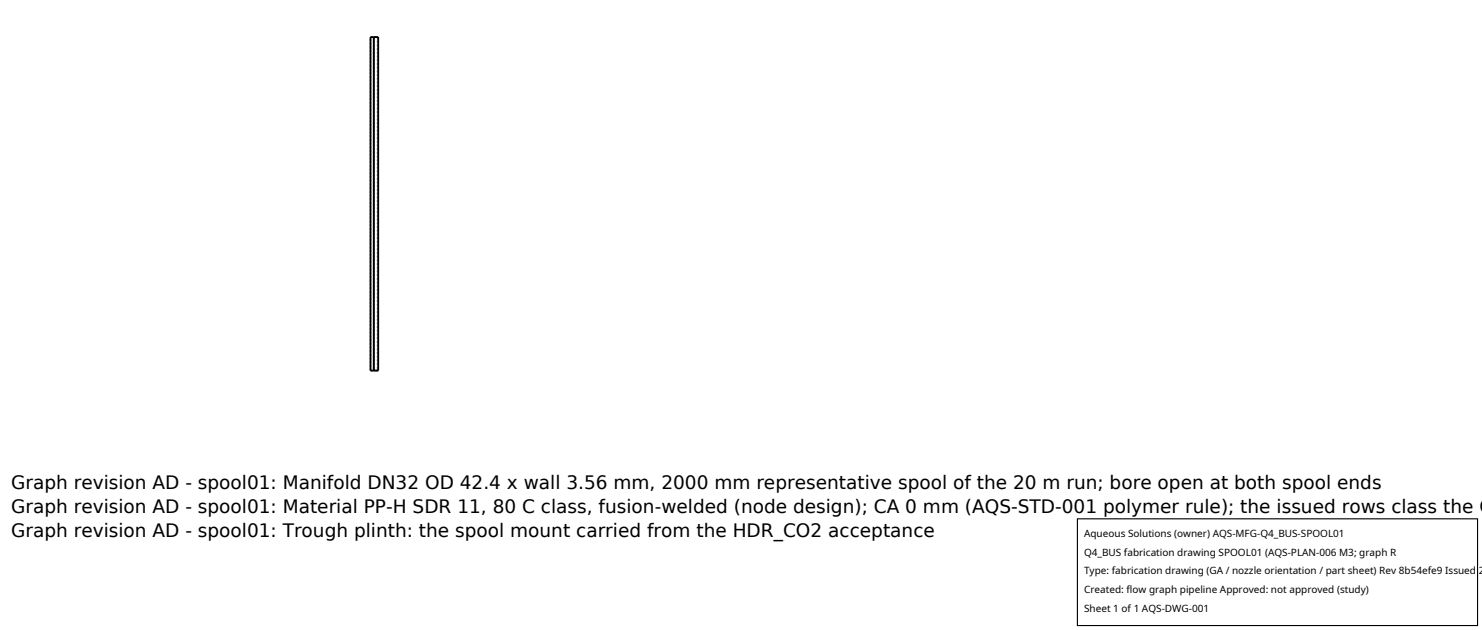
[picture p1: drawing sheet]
<svg xmlns="http://www.w3.org/2000/svg" width="212mm" height="90mm" viewBox="0 0 212 90" stroke-linecap="round" stroke-linejoin="round" font-family="sans-serif">
<defs><g id="words">
<g font-size="2.6">
<text x="1.6" y="69.8">Graph revision AD - spool01: Manifold DN32 OD 42.4 x wall 3.56 mm, 2000 mm representative spool of the 20 m run; bore open at both spool ends</text>
<text x="1.6" y="73.3">Graph revision AD - spool01: Material PP-H SDR 11, 80 C class, fusion-welded (node design); CA 0 mm (AQS-STD-001 polymer rule); the issued rows class the Q</text>
<text x="1.6" y="76.7">Graph revision AD - spool01: Trough plinth: the spool mount carried from the HDR_CO2 acceptance</text>
</g>
<g font-size="1.4">
<text x="154.8" y="76.6">Aqueous Solutions (owner) AQS-MFG-Q4_BUS-SPOOL01</text>
<text x="154.8" y="79.3">Q4_BUS fabrication drawing SPOOL01 (AQS-PLAN-006 M3; graph R</text>
<text x="154.8" y="82">Type: fabrication drawing (GA / nozzle orientation / part sheet) Rev 8b54efe9 Issued 2</text>
<text x="154.8" y="84.7">Created: flow graph pipeline Approved: not approved (study)</text>
<text x="154.8" y="87.4">Sheet 1 of 1 AQS-DWG-001</text>
</g>
</g></defs>
<path d="M52.9 5.3h.5M53.4 5.3v47.6M53.4 5.3h.6M53.4 5.3h.5M53.9 5.3h-.5M53.9 5.3v47.6M52.9 52.9v-47.6M52.9 52.9h.5M53.4 52.9v-47.6M53.4 52.9h.5M53.9 52.9h-.5M54 52.9h-.6" fill="none" stroke="#a0a0a0" stroke-width=".26" stroke-dasharray=".3 .3" stroke-linecap="butt"/>
<path d="M52.9 5.3h1.1v47.6h-1.1zM53.4 5.3v47.6" fill="none" stroke="#000" stroke-width=".26"/>
<path d="M153.9 74.1h57.1v15.2h-57.1z" fill="#fff" stroke="#000" stroke-width=".16"/>
<use href="#words"/>
</svg>
